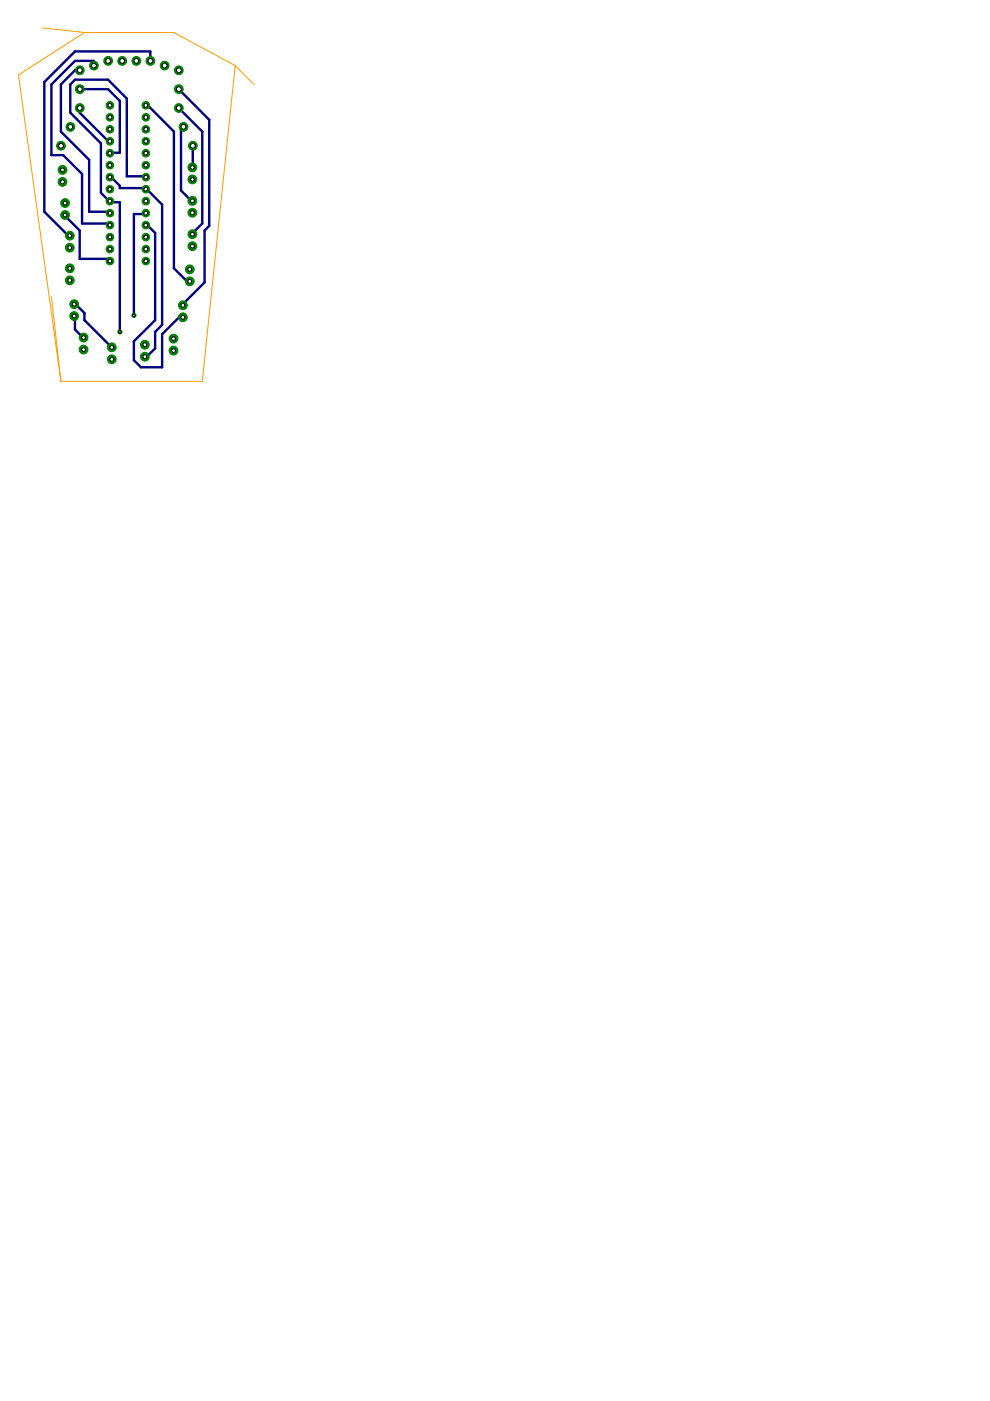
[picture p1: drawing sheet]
<svg xmlns="http://www.w3.org/2000/svg" width="210mm" height="297mm" viewBox="0 0 210 297" stroke-linecap="round" stroke-linejoin="round" font-family="sans-serif">
<g fill="none" stroke="#000080" stroke-width=".51">
<path d="M16.9 18.9h6l2.5 2.5v11l-2.1 .1M16.9 14.9h-1l-3 3v10l6 6v11h4l.4 .3M19.9 13.9v-1h-4l-5 5v15h2.5l4 4v10.5h5.5l.4 .3M31.9 12.9v-2h-16l-6.5 6.5v27.5l5 5 .4 .1M37.9 18.9l6.5 6.5v22.5l-1 1v11l-4.5 4.5-.1 .3M16.9 22.9v1l6 6 .4 .1M23.3 37.6l.1-.2 2 2v.5h5.5v.2l.5 .3 3 3v25.5l-1.5 1.5v3.5l-2 2-.2-.3M30.9 37.6v-.2h-4v-16.5l-4-4h-7l-1 1v6l6.5 6.5v10.5l2 2h2v27.5M30.9 22.3l.5 .1 5.5 5.5v29l3 3 .3-.3M37.9 22.9l5 5v19.5l-2 2-.1 .3M38.9 26.9l-.5 .5v13l2 2 .4 .2M40.9 30.9l-.1 4.6"/>
<path d="M13.8 45.6l.1 .3 3 3v6h6l.4 .5M30.9 47.7l.5 .2 1.5 1.5v18.5l-4.5 4.5v4l1.5 1.5h4.5v-7l4-4 .4 .4M30.9 45.2v.2h-2.5v21.5M15.7 64.5l.2-.1 2 2v1.5l5.8 5.7M15.7 67l.2 .4v2.5l1.8 1.7"/>
</g>
<circle cx="15.7" cy="67" r=".93" fill="#008000" stroke="#008000" stroke-width=".21"/>
<circle cx="15.7" cy="67" r=".4" fill="#fff" stroke="#000" stroke-width=".21"/>
<circle cx="15.7" cy="64.5" r=".93" fill="#008000" stroke="#008000" stroke-width=".21"/>
<circle cx="15.7" cy="64.5" r=".4" fill="#fff" stroke="#000" stroke-width=".21"/>
<circle cx="23.7" cy="76.2" r=".93" fill="#008000" stroke="#008000" stroke-width=".21"/>
<circle cx="23.7" cy="76.2" r=".4" fill="#fff" stroke="#000" stroke-width=".21"/>
<circle cx="23.7" cy="73.6" r=".93" fill="#008000" stroke="#008000" stroke-width=".21"/>
<circle cx="23.7" cy="73.6" r=".4" fill="#fff" stroke="#000" stroke-width=".21"/>
<circle cx="17.7" cy="74.1" r=".93" fill="#008000" stroke="#008000" stroke-width=".21"/>
<circle cx="17.7" cy="74.1" r=".4" fill="#fff" stroke="#000" stroke-width=".21"/>
<circle cx="17.7" cy="71.6" r=".93" fill="#008000" stroke="#008000" stroke-width=".21"/>
<circle cx="17.7" cy="71.6" r=".4" fill="#fff" stroke="#000" stroke-width=".21"/>
<circle cx="30.7" cy="75.6" r=".93" fill="#008000" stroke="#008000" stroke-width=".21"/>
<circle cx="30.7" cy="75.6" r=".4" fill="#fff" stroke="#000" stroke-width=".21"/>
<circle cx="30.7" cy="73.1" r=".93" fill="#008000" stroke="#008000" stroke-width=".21"/>
<circle cx="30.7" cy="73.1" r=".4" fill="#fff" stroke="#000" stroke-width=".21"/>
<circle cx="40.8" cy="38" r=".93" fill="#008000" stroke="#008000" stroke-width=".21"/>
<circle cx="40.8" cy="38" r=".4" fill="#fff" stroke="#000" stroke-width=".21"/>
<circle cx="40.8" cy="35.5" r=".93" fill="#008000" stroke="#008000" stroke-width=".21"/>
<circle cx="40.8" cy="35.5" r=".4" fill="#fff" stroke="#000" stroke-width=".21"/>
<circle cx="40.8" cy="45.1" r=".93" fill="#008000" stroke="#008000" stroke-width=".21"/>
<circle cx="40.8" cy="45.1" r=".4" fill="#fff" stroke="#000" stroke-width=".21"/>
<circle cx="40.8" cy="42.6" r=".93" fill="#008000" stroke="#008000" stroke-width=".21"/>
<circle cx="40.8" cy="42.6" r=".4" fill="#fff" stroke="#000" stroke-width=".21"/>
<circle cx="40.8" cy="52.2" r=".93" fill="#008000" stroke="#008000" stroke-width=".21"/>
<circle cx="40.8" cy="52.2" r=".4" fill="#fff" stroke="#000" stroke-width=".21"/>
<circle cx="40.8" cy="49.7" r=".93" fill="#008000" stroke="#008000" stroke-width=".21"/>
<circle cx="40.8" cy="49.7" r=".4" fill="#fff" stroke="#000" stroke-width=".21"/>
<circle cx="38.8" cy="67.3" r=".93" fill="#008000" stroke="#008000" stroke-width=".21"/>
<circle cx="38.8" cy="67.3" r=".4" fill="#fff" stroke="#000" stroke-width=".21"/>
<circle cx="38.8" cy="64.7" r=".93" fill="#008000" stroke="#008000" stroke-width=".21"/>
<circle cx="38.8" cy="64.7" r=".4" fill="#fff" stroke="#000" stroke-width=".21"/>
<circle cx="36.8" cy="74.3" r=".93" fill="#008000" stroke="#008000" stroke-width=".21"/>
<circle cx="36.8" cy="74.3" r=".4" fill="#fff" stroke="#000" stroke-width=".21"/>
<circle cx="36.8" cy="71.8" r=".93" fill="#008000" stroke="#008000" stroke-width=".21"/>
<circle cx="36.8" cy="71.8" r=".4" fill="#fff" stroke="#000" stroke-width=".21"/>
<circle cx="14.8" cy="59.4" r=".93" fill="#008000" stroke="#008000" stroke-width=".21"/>
<circle cx="14.8" cy="59.4" r=".4" fill="#fff" stroke="#000" stroke-width=".21"/>
<circle cx="14.8" cy="56.9" r=".93" fill="#008000" stroke="#008000" stroke-width=".21"/>
<circle cx="14.8" cy="56.9" r=".4" fill="#fff" stroke="#000" stroke-width=".21"/>
<circle cx="14.8" cy="52.5" r=".93" fill="#008000" stroke="#008000" stroke-width=".21"/>
<circle cx="14.8" cy="52.5" r=".4" fill="#fff" stroke="#000" stroke-width=".21"/>
<circle cx="14.8" cy="50" r=".93" fill="#008000" stroke="#008000" stroke-width=".21"/>
<circle cx="14.8" cy="50" r=".4" fill="#fff" stroke="#000" stroke-width=".21"/>
<circle cx="13.8" cy="45.6" r=".93" fill="#008000" stroke="#008000" stroke-width=".21"/>
<circle cx="13.8" cy="45.6" r=".4" fill="#fff" stroke="#000" stroke-width=".21"/>
<circle cx="13.8" cy="43.1" r=".93" fill="#008000" stroke="#008000" stroke-width=".21"/>
<circle cx="13.8" cy="43.1" r=".4" fill="#fff" stroke="#000" stroke-width=".21"/>
<circle cx="40.2" cy="59.6" r=".93" fill="#008000" stroke="#008000" stroke-width=".21"/>
<circle cx="40.2" cy="59.6" r=".4" fill="#fff" stroke="#000" stroke-width=".21"/>
<circle cx="40.2" cy="57.1" r=".93" fill="#008000" stroke="#008000" stroke-width=".21"/>
<circle cx="40.2" cy="57.1" r=".4" fill="#fff" stroke="#000" stroke-width=".21"/>
<circle cx="13.3" cy="38.6" r=".93" fill="#008000" stroke="#008000" stroke-width=".21"/>
<circle cx="13.3" cy="38.6" r=".4" fill="#fff" stroke="#000" stroke-width=".21"/>
<circle cx="13.3" cy="36" r=".93" fill="#008000" stroke="#008000" stroke-width=".21"/>
<circle cx="13.3" cy="36" r=".4" fill="#fff" stroke="#000" stroke-width=".21"/>
<circle cx="30.9" cy="22.3" r=".8" fill="#008000" stroke="#008000" stroke-width=".21"/>
<circle cx="30.9" cy="22.3" r=".4" fill="#fff" stroke="#000" stroke-width=".21"/>
<circle cx="30.9" cy="24.9" r=".8" fill="#008000" stroke="#008000" stroke-width=".21"/>
<circle cx="30.9" cy="24.9" r=".4" fill="#fff" stroke="#000" stroke-width=".21"/>
<circle cx="30.9" cy="27.4" r=".8" fill="#008000" stroke="#008000" stroke-width=".21"/>
<circle cx="30.9" cy="27.4" r=".4" fill="#fff" stroke="#000" stroke-width=".21"/>
<circle cx="30.9" cy="30" r=".8" fill="#008000" stroke="#008000" stroke-width=".21"/>
<circle cx="30.9" cy="30" r=".4" fill="#fff" stroke="#000" stroke-width=".21"/>
<circle cx="30.9" cy="32.5" r=".8" fill="#008000" stroke="#008000" stroke-width=".21"/>
<circle cx="30.9" cy="32.5" r=".4" fill="#fff" stroke="#000" stroke-width=".21"/>
<circle cx="30.9" cy="35" r=".8" fill="#008000" stroke="#008000" stroke-width=".21"/>
<circle cx="30.9" cy="35" r=".4" fill="#fff" stroke="#000" stroke-width=".21"/>
<circle cx="30.9" cy="37.6" r=".8" fill="#008000" stroke="#008000" stroke-width=".21"/>
<circle cx="30.9" cy="37.6" r=".4" fill="#fff" stroke="#000" stroke-width=".21"/>
<circle cx="30.9" cy="40.1" r=".8" fill="#008000" stroke="#008000" stroke-width=".21"/>
<circle cx="30.9" cy="40.1" r=".4" fill="#fff" stroke="#000" stroke-width=".21"/>
<circle cx="30.9" cy="42.7" r=".8" fill="#008000" stroke="#008000" stroke-width=".21"/>
<circle cx="30.9" cy="42.7" r=".4" fill="#fff" stroke="#000" stroke-width=".21"/>
<circle cx="30.9" cy="45.2" r=".8" fill="#008000" stroke="#008000" stroke-width=".21"/>
<circle cx="30.9" cy="45.2" r=".4" fill="#fff" stroke="#000" stroke-width=".21"/>
<circle cx="30.9" cy="47.7" r=".8" fill="#008000" stroke="#008000" stroke-width=".21"/>
<circle cx="30.9" cy="47.7" r=".4" fill="#fff" stroke="#000" stroke-width=".21"/>
<circle cx="30.9" cy="50.3" r=".8" fill="#008000" stroke="#008000" stroke-width=".21"/>
<circle cx="30.9" cy="50.3" r=".4" fill="#fff" stroke="#000" stroke-width=".21"/>
<circle cx="30.9" cy="52.8" r=".8" fill="#008000" stroke="#008000" stroke-width=".21"/>
<circle cx="30.9" cy="52.8" r=".4" fill="#fff" stroke="#000" stroke-width=".21"/>
<circle cx="30.9" cy="55.4" r=".8" fill="#008000" stroke="#008000" stroke-width=".21"/>
<circle cx="30.9" cy="55.4" r=".4" fill="#fff" stroke="#000" stroke-width=".21"/>
<circle cx="23.3" cy="55.4" r=".8" fill="#008000" stroke="#008000" stroke-width=".21"/>
<circle cx="23.3" cy="55.4" r=".4" fill="#fff" stroke="#000" stroke-width=".21"/>
<circle cx="23.3" cy="52.8" r=".8" fill="#008000" stroke="#008000" stroke-width=".21"/>
<circle cx="23.3" cy="52.8" r=".4" fill="#fff" stroke="#000" stroke-width=".21"/>
<circle cx="23.3" cy="50.3" r=".8" fill="#008000" stroke="#008000" stroke-width=".21"/>
<circle cx="23.3" cy="50.3" r=".4" fill="#fff" stroke="#000" stroke-width=".21"/>
<circle cx="23.3" cy="47.7" r=".8" fill="#008000" stroke="#008000" stroke-width=".21"/>
<circle cx="23.3" cy="47.7" r=".4" fill="#fff" stroke="#000" stroke-width=".21"/>
<circle cx="23.3" cy="45.2" r=".8" fill="#008000" stroke="#008000" stroke-width=".21"/>
<circle cx="23.3" cy="45.2" r=".4" fill="#fff" stroke="#000" stroke-width=".21"/>
<circle cx="23.3" cy="42.7" r=".8" fill="#008000" stroke="#008000" stroke-width=".21"/>
<circle cx="23.3" cy="42.7" r=".4" fill="#fff" stroke="#000" stroke-width=".21"/>
<circle cx="23.3" cy="40.1" r=".8" fill="#008000" stroke="#008000" stroke-width=".21"/>
<circle cx="23.3" cy="40.1" r=".4" fill="#fff" stroke="#000" stroke-width=".21"/>
<circle cx="23.3" cy="37.6" r=".8" fill="#008000" stroke="#008000" stroke-width=".21"/>
<circle cx="23.3" cy="37.6" r=".4" fill="#fff" stroke="#000" stroke-width=".21"/>
<circle cx="23.3" cy="35" r=".8" fill="#008000" stroke="#008000" stroke-width=".21"/>
<circle cx="23.3" cy="35" r=".4" fill="#fff" stroke="#000" stroke-width=".21"/>
<circle cx="23.3" cy="32.5" r=".8" fill="#008000" stroke="#008000" stroke-width=".21"/>
<circle cx="23.3" cy="32.5" r=".4" fill="#fff" stroke="#000" stroke-width=".21"/>
<circle cx="23.3" cy="30" r=".8" fill="#008000" stroke="#008000" stroke-width=".21"/>
<circle cx="23.3" cy="30" r=".4" fill="#fff" stroke="#000" stroke-width=".21"/>
<circle cx="23.3" cy="27.4" r=".8" fill="#008000" stroke="#008000" stroke-width=".21"/>
<circle cx="23.3" cy="27.4" r=".4" fill="#fff" stroke="#000" stroke-width=".21"/>
<circle cx="23.3" cy="24.9" r=".8" fill="#008000" stroke="#008000" stroke-width=".21"/>
<circle cx="23.3" cy="24.9" r=".4" fill="#fff" stroke="#000" stroke-width=".21"/>
<circle cx="23.3" cy="22.3" r=".8" fill="#008000" stroke="#008000" stroke-width=".21"/>
<circle cx="23.3" cy="22.3" r=".4" fill="#fff" stroke="#000" stroke-width=".21"/>
<circle cx="40.9" cy="30.9" r=".93" fill="#008000" stroke="#008000" stroke-width=".21"/>
<circle cx="40.9" cy="30.9" r=".51" fill="#fff" stroke="#000" stroke-width=".21"/>
<circle cx="38.9" cy="26.9" r=".93" fill="#008000" stroke="#008000" stroke-width=".21"/>
<circle cx="38.9" cy="26.9" r=".51" fill="#fff" stroke="#000" stroke-width=".21"/>
<circle cx="37.9" cy="22.9" r=".93" fill="#008000" stroke="#008000" stroke-width=".21"/>
<circle cx="37.9" cy="22.9" r=".51" fill="#fff" stroke="#000" stroke-width=".21"/>
<circle cx="37.9" cy="18.9" r=".93" fill="#008000" stroke="#008000" stroke-width=".21"/>
<circle cx="37.9" cy="18.9" r=".51" fill="#fff" stroke="#000" stroke-width=".21"/>
<circle cx="37.9" cy="14.9" r=".93" fill="#008000" stroke="#008000" stroke-width=".21"/>
<circle cx="37.9" cy="14.9" r=".51" fill="#fff" stroke="#000" stroke-width=".21"/>
<circle cx="34.9" cy="13.9" r=".93" fill="#008000" stroke="#008000" stroke-width=".21"/>
<circle cx="34.9" cy="13.9" r=".51" fill="#fff" stroke="#000" stroke-width=".21"/>
<circle cx="31.9" cy="12.9" r=".93" fill="#008000" stroke="#008000" stroke-width=".21"/>
<circle cx="31.9" cy="12.9" r=".51" fill="#fff" stroke="#000" stroke-width=".21"/>
<circle cx="28.9" cy="12.9" r=".93" fill="#008000" stroke="#008000" stroke-width=".21"/>
<circle cx="28.9" cy="12.9" r=".51" fill="#fff" stroke="#000" stroke-width=".21"/>
<circle cx="25.9" cy="12.9" r=".93" fill="#008000" stroke="#008000" stroke-width=".21"/>
<circle cx="25.9" cy="12.9" r=".51" fill="#fff" stroke="#000" stroke-width=".21"/>
<circle cx="22.9" cy="12.9" r=".93" fill="#008000" stroke="#008000" stroke-width=".21"/>
<circle cx="22.9" cy="12.9" r=".51" fill="#fff" stroke="#000" stroke-width=".21"/>
<circle cx="19.9" cy="13.9" r=".93" fill="#008000" stroke="#008000" stroke-width=".21"/>
<circle cx="19.9" cy="13.9" r=".51" fill="#fff" stroke="#000" stroke-width=".21"/>
<circle cx="16.9" cy="14.9" r=".93" fill="#008000" stroke="#008000" stroke-width=".21"/>
<circle cx="16.9" cy="14.9" r=".51" fill="#fff" stroke="#000" stroke-width=".21"/>
<circle cx="16.9" cy="18.9" r=".93" fill="#008000" stroke="#008000" stroke-width=".21"/>
<circle cx="16.9" cy="18.9" r=".51" fill="#fff" stroke="#000" stroke-width=".21"/>
<circle cx="16.9" cy="22.9" r=".93" fill="#008000" stroke="#008000" stroke-width=".21"/>
<circle cx="16.9" cy="22.9" r=".51" fill="#fff" stroke="#000" stroke-width=".21"/>
<circle cx="14.9" cy="26.9" r=".93" fill="#008000" stroke="#008000" stroke-width=".21"/>
<circle cx="14.9" cy="26.9" r=".51" fill="#fff" stroke="#000" stroke-width=".21"/>
<circle cx="12.9" cy="30.9" r=".93" fill="#008000" stroke="#008000" stroke-width=".21"/>
<circle cx="12.9" cy="30.9" r=".51" fill="#fff" stroke="#000" stroke-width=".21"/>
<circle cx="25.4" cy="70.4" r=".44" fill="#008000" stroke="#008000" stroke-width=".21"/>
<circle cx="25.4" cy="70.4" r=".25" fill="#fff" stroke="#000" stroke-width=".21"/>
<circle cx="28.4" cy="66.9" r=".44" fill="#008000" stroke="#008000" stroke-width=".21"/>
<circle cx="28.4" cy="66.9" r=".25" fill="#fff" stroke="#000" stroke-width=".21"/>
<path d="M8.9 5.9l9 1M17.9 6.9l-14 9 9 65M17.9 6.9h19l13 7M49.9 13.9l4 4M49.9 13.9l-7 67h-30M10.9 62.9l2 18" fill="none" stroke="#f90" stroke-width=".21"/>
</svg>
